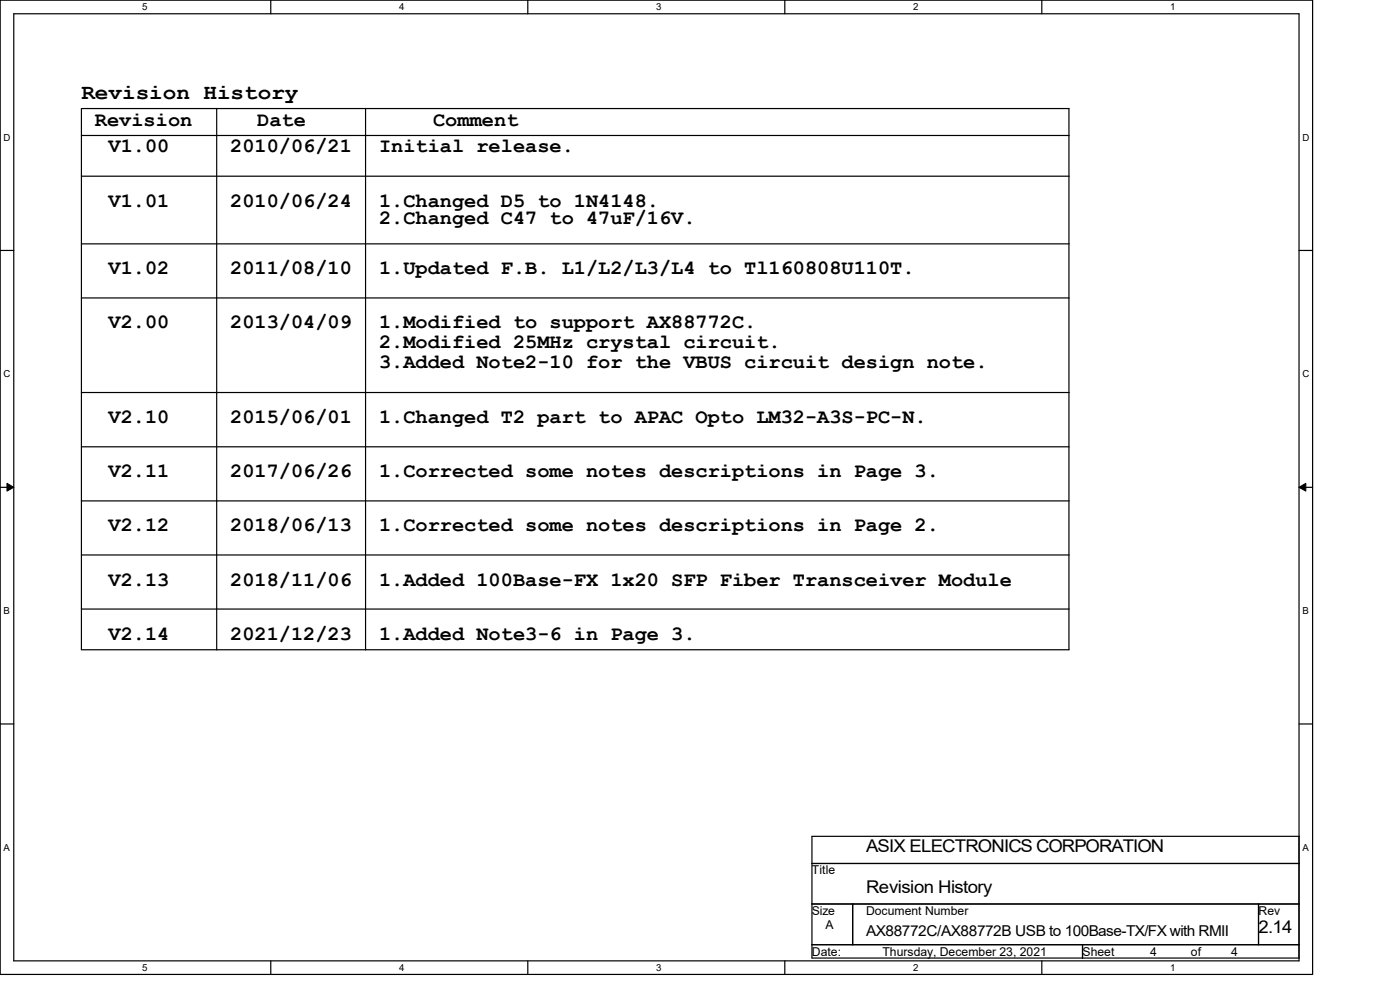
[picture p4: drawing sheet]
<svg xmlns="http://www.w3.org/2000/svg" width="297mm" height="210mm" viewBox="0 0 297 210" stroke-linecap="round" stroke-linejoin="round" font-family="sans-serif">
<defs><g id="words">
<text font-size="4.6" x="17.3" y="21.1">Revision History</text>
<g font-size="4.3">
<text x="20.2" y="26.6">Revision</text>
<text x="54.6" y="26.6">Date</text>
<text x="91.9" y="26.6">Comment</text>
<text x="23" y="32.3">V1.00</text>
<text x="48.8" y="32.3">2010/06/21</text>
<text x="80.4" y="32.3">Initial release.</text>
<text x="23" y="43.8">V1.01</text>
<text x="48.9" y="43.8">2010/06/24</text>
<text x="80.4" y="43.8">1.Changed D5 to 1N4148.</text>
<text x="80.4" y="47.5">2.Changed C47 to 47uF/16V.</text>
<text x="23" y="58.2">V1.02</text>
<text x="48.8" y="58.2">2011/08/10</text>
<text x="80.4" y="58.2">1.Updated F.B. L1/L2/L3/L4 to Tl160808U110T.</text>
<text x="23" y="69.7">V2.00</text>
<text x="48.8" y="69.7">2013/04/09</text>
<text x="80.4" y="69.7">1.Modified to support AX88772C.</text>
<text x="80.4" y="73.8">2.Modified 25MHz crystal circuit.</text>
<text x="80.4" y="78">3.Added Note2-10 for the VBUS circuit design note.</text>
<text x="23" y="89.7">V2.10</text>
<text x="48.8" y="89.7">2015/06/01</text>
<text x="80.4" y="89.7">1.Changed T2 part to APAC Opto LM32-A3S-PC-N.</text>
<text x="23" y="101.2">V2.11</text>
<text x="48.8" y="101.2">2017/06/26</text>
<text x="80.4" y="101.2">1.Corrected some notes descriptions in Page 3.</text>
<text x="23" y="112.7">V2.12</text>
<text x="48.8" y="112.7">2018/06/13</text>
<text x="80.4" y="112.7">1.Corrected some notes descriptions in Page 2.</text>
<text x="23" y="124.2">V2.13</text>
<text x="48.8" y="124.2">2018/11/06</text>
<text x="80.4" y="124.2">1.Added 100Base-FX 1x20 SFP Fiber Transceiver Module</text>
<text x="23" y="135.7">V2.14</text>
<text x="48.8" y="135.7">2021/12/23</text>
<text x="80.4" y="135.7">1.Added Note3-6 in Page 3.</text>
</g>
<g font-size="3.7">
<text x="183.7" y="180.8">ASIX ELECTRONICS CORPORATION</text>
<text x="183.7" y="189.4">Revision History</text>
<text x="267" y="198">2.14</text>
</g>
<text font-size="3.2" x="183.7" y="198.6">AX88772C/AX88772B USB to 100Base-TX/FX with RMII</text>
<g font-size="2.6">
<text x="172.3" y="185.5">Title</text>
<text x="172.3" y="194.1">Size</text>
<text x="175.1" y="197">A</text>
<text x="183.7" y="194.1">Document Number</text>
<text x="267" y="194.1">Rev</text>
<text x="172.3" y="202.7">Date:</text>
<text x="187.2" y="202.7">Thursday, December 23, 2021</text>
<text x="229.7" y="202.7">Sheet</text>
<text x="244" y="202.7">4</text>
<text x="252.6" y="202.7">of</text>
<text x="261.2" y="202.7">4</text>
</g>
<g font-size="2">
<text x="30.2" y="2.2">5</text>
<text x="84.7" y="2.2">4</text>
<text x="139.2" y="2.2">3</text>
<text x="193.8" y="2.2">2</text>
<text x="248.3" y="2.2">1</text>
<text x=".8" y="29.8">D</text>
<text x="276.3" y="29.8">D</text>
<text x=".8" y="80.1">C</text>
<text x="276.3" y="80.1">C</text>
<text x=".8" y="130.3">B</text>
<text x="276.3" y="130.3">B</text>
<text x=".8" y="180.5">A</text>
<text x="276.3" y="180.5">A</text>
<text x="30.2" y="206">5</text>
<text x="84.7" y="206">4</text>
<text x="139.2" y="206">3</text>
<text x="193.8" y="206">2</text>
<text x="248.3" y="206">1</text>
</g>
</g></defs>
<path d="M0 0h278.5v206.7h-278.5zM2.9 2.9h272.7v200.9h-272.7z" fill="none" stroke="#000" stroke-width=".25"/>
<g fill="#fff">
<path d="M30.2 .3h1.1v2.3h-1.1z"/>
<path d="M30.2 204.1h1.1v2.3h-1.1z"/>
</g>
<path d="M57.4 0v2.9M57.4 203.8v2.9" fill="none" stroke="#000" stroke-width=".25"/>
<g fill="#fff">
<path d="M84.7 .3h1.1v2.3h-1.1z"/>
<path d="M84.7 204.1h1.1v2.3h-1.1z"/>
</g>
<path d="M112 0v2.9M112 203.8v2.9" fill="none" stroke="#000" stroke-width=".25"/>
<g fill="#fff">
<path d="M139.2 .3h1.1v2.3h-1.1z"/>
<path d="M139.2 204.1h1.1v2.3h-1.1z"/>
</g>
<path d="M166.5 0v2.9M166.5 203.8v2.9" fill="none" stroke="#000" stroke-width=".25"/>
<g fill="#fff">
<path d="M193.8 .3h1.1v2.3h-1.1z"/>
<path d="M193.8 204.1h1.1v2.3h-1.1z"/>
</g>
<path d="M221 0v2.9M221 203.8v2.9" fill="none" stroke="#000" stroke-width=".25"/>
<g fill="#fff">
<path d="M248.3 .3h1.1v2.3h-1.1z"/>
<path d="M248.3 204.1h1.1v2.3h-1.1z"/>
<path d="M.8 28h1.4v2.3h-1.4z"/>
<path d="M276.3 28h1.4v2.3h-1.4z"/>
<path d="M.8 78.2h1.4v2.3h-1.4z"/>
<path d="M276.3 78.2h1.4v2.3h-1.4z"/>
</g>
<path d="M0 53.1h2.9M275.6 53.1h2.9" fill="none" stroke="#000" stroke-width=".25"/>
<g fill="#fff">
<path d="M.8 128.5h1.3v2.2h-1.3z"/>
<path d="M276.3 128.5h1.3v2.2h-1.3z"/>
</g>
<path d="M0 103.4h2.9M275.6 103.4h2.9" fill="none" stroke="#000" stroke-width=".25"/>
<path d="M1.5 102.5l1.4 .9-1.4 .8zM275.6 103.4l1.4-.9v1.7z" fill="#000" stroke="#000" stroke-width=".21"/>
<g fill="#fff">
<path d="M.8 178.7h1.3v2.2h-1.3z"/>
<path d="M276.3 178.7h1.3v2.2h-1.3z"/>
</g>
<g fill="none" stroke="#000" stroke-width=".25">
<path d="M17.3 28.7h209.5M17.3 37.4h209.5M17.3 23h209.5v114.8h-209.5zM46 23v114.9M77.6 23v114.9M17.3 51.7h209.5M17.3 63.2h209.5M17.3 83.3h209.5M17.3 94.8h209.5M17.3 106.3h209.5M17.3 117.7h209.5M17.3 129.2h209.5"/>
<path d="M0 153.6h2.9M275.6 153.6h2.9M172.3 177.4h103.3v25.8h-103.3zM172.3 183.2h103.3M172.3 191.8h103.3M180.9 191.8v8.6M267 191.8v8.6M172.3 200.4h103.3M229.7 200.4v2.8"/>
</g>
<use href="#words"/>
</svg>
